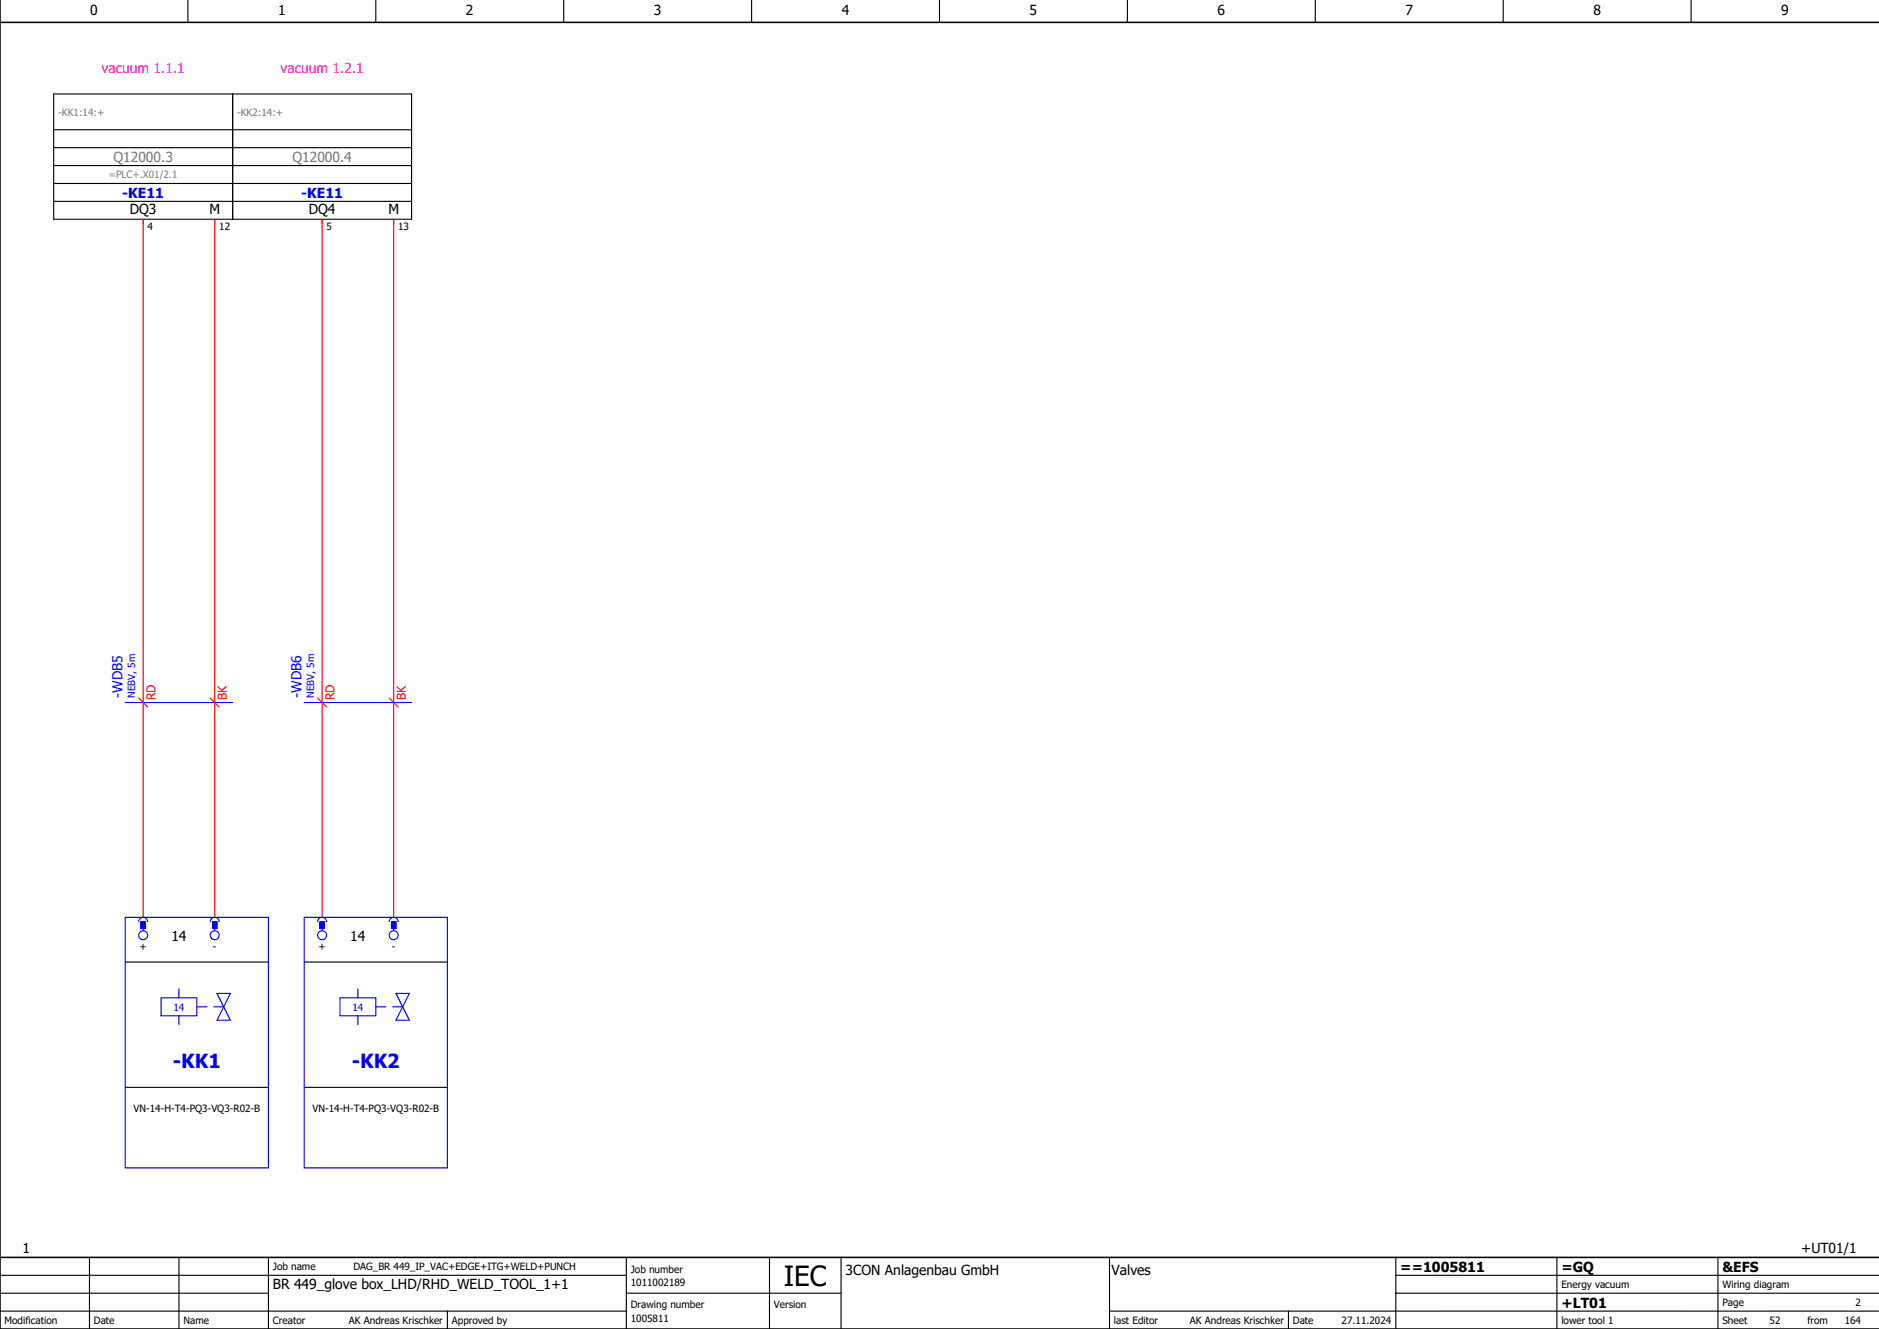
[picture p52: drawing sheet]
<svg xmlns="http://www.w3.org/2000/svg" width="420mm" height="297mm" viewBox="0 0 420 297" stroke-linecap="round" stroke-linejoin="round" font-family="sans-serif">
<defs><g id="words">
<text font-size="6.2" x="175.2" y="287.5">IEC</text>
<g font-size="4.3" fill="#00f">
<text x="38.7" y="238.7">-KK1</text>
<text x="78.7" y="238.7">-KK2</text>
</g>
<g font-size="3.1">
<text x="20.2" y="3.4">0</text>
<text x="62.2" y="3.4">1</text>
<text x="104.2" y="3.4">2</text>
<text x="146.2" y="3.4">3</text>
<text x="188.2" y="3.4">4</text>
<text x="230.2" y="3.4">5</text>
<text x="272.2" y="3.4">6</text>
<text x="314.2" y="3.4">7</text>
<text x="356.2" y="3.4">8</text>
<text x="398.2" y="3.4">9</text>
<text x="29" y="47.9">DQ3</text>
<text x="46.8" y="47.9">M</text>
<text x="69" y="47.9">DQ4</text>
<text x="86.8" y="47.9">M</text>
<text x="38.3" y="210.2">14</text>
<text x="78.3" y="210.2">14</text>
<text x="5" y="280">1</text>
<text x="402.6" y="280">+UT01/1</text>
<text x="189" y="285">3CON Anlagenbau GmbH</text>
<text x="248.5" y="284.9">Valves</text>
<text x="313" y="284.2">==1005811</text>
<text x="349" y="284.2">=GQ</text>
<text x="385" y="284.2">&amp;EFS</text>
<text x="61" y="288">BR 449_glove box_LHD/RHD_WELD_TOOL_1+1</text>
<text x="349" y="292.2">+LT01</text>
</g>
<g font-size="3.1" fill="#f0f">
<text x="22.7" y="16.4">vacuum 1.1.1</text>
<text x="62.7" y="16.4">vacuum 1.2.1</text>
</g>
<g font-size="3.1" fill="#767676">
<text x="25.3" y="36.2">Q12000.3</text>
<text x="65.3" y="36.2">Q12000.4</text>
</g>
<g font-size="3.1" fill="#00f">
<text x="27.3" y="44.2">-KE11</text>
<text x="67.3" y="44.2">-KE11</text>
<text x="27.4" y="156" transform="rotate(-90 27.4 156)">-WDB5</text>
<text x="67.4" y="156" transform="rotate(-90 67.4 156)">-WDB6</text>
</g>
<g font-size="2.7" fill="#f00">
<text x="34.7" y="156.5" transform="rotate(-90 34.7 156.5)">RD</text>
<text x="50.7" y="156.5" transform="rotate(-90 50.7 156.5)">BK</text>
<text x="74.7" y="156.5" transform="rotate(-90 74.7 156.5)">RD</text>
<text x="90.7" y="156.5" transform="rotate(-90 90.7 156.5)">BK</text>
</g>
<g font-size="2.2" fill="#767676">
<text x="13" y="25.9">-KK1:14:+</text>
<text x="53" y="25.9">-KK2:14:+</text>
</g>
<text font-size="2.2" fill="#7ca552" x="24.3" y="39.9">=PLC+.X01/2.1</text>
<g font-size="2.2">
<text x="33" y="51.4">4</text>
<text x="49" y="51.4">12</text>
<text x="73" y="51.4">5</text>
<text x="89" y="51.4">13</text>
<text x="31.2" y="212.2">+</text>
<text x="47.6" y="212.2">-</text>
<text x="71.2" y="212.2">+</text>
<text x="87.6" y="212.2">-</text>
<text x="29.8" y="248.5">VN-14-H-T4-PQ3-VQ3-R02-B</text>
<text x="69.8" y="248.5">VN-14-H-T4-PQ3-VQ3-R02-B</text>
<text x="61" y="283.9">Job name</text>
<text x="79" y="283.9">DAG_BR 449_IP_VAC+EDGE+ITG+WELD+PUNCH</text>
<text x="141" y="287.4">1011002189</text>
<text x="141" y="284.4">Job number</text>
<text x="349" y="287.9">Energy vacuum</text>
<text x="385" y="287.9">Wiring diagram</text>
<text x="141" y="292.4">Drawing number</text>
<text x="173" y="292.4">Version</text>
<text x="385" y="291.9">Page</text>
<text x="414.8" y="291.9">2</text>
<text x="1" y="295.9">Modification</text>
<text x="21" y="295.9">Date</text>
<text x="41" y="295.9">Name</text>
<text x="61" y="295.9">Creator</text>
<text x="78" y="295.9">AK Andreas Krischker</text>
<text x="101" y="295.9">Approved by</text>
<text x="141" y="295.4">1005811</text>
<text x="249" y="295.9">last Editor</text>
<text x="266" y="295.9">AK Andreas Krischker</text>
<text x="289" y="295.9">Date</text>
<text x="299.9" y="295.9">27.11.2024</text>
<text x="349" y="295.9">lower tool 1</text>
<text x="385" y="295.9">Sheet</text>
<text x="395.6" y="295.9">52</text>
<text x="404" y="295.9">from</text>
<text x="412.3" y="295.9">164</text>
</g>
<g font-size="2.2" fill="#00f">
<text x="30.2" y="156" transform="rotate(-90 30.2 156)">NEBV, 5m</text>
<text x="70.2" y="156" transform="rotate(-90 70.2 156)">NEBV, 5m</text>
<text x="38.8" y="225.9">14</text>
<text x="78.8" y="225.9">14</text>
</g>
</g></defs>
<g fill="none" stroke="#000" stroke-width=".25">
<path d="M42 0v5M84 0v5M126 0v5M168 0v5M210 0v5M252 0v5M294 0v5M336 0v5M378 0v5M12 21h80v28h-80zM12 37h80M12 33h80"/>
<path d="M12 29h80M52 21v28M12 41h80M12 45h80M28 215h32M68 215h32M28 243h32M68 243h32M0 293h140M0 289h60M0 285h140M20 281v16"/>
<path d="M40 281v16M60 281v16M100 293v3.9M140 289h48M140 281v16M172 281v16M188 281v16M248 293h171.9M248 281v16M288 293v3.9M312 289h107.9M312 281v16"/>
<path d="M348 281v16M384 281v16M420 285h-108"/>
</g>
<path d="M0 0v297h420M0 5h420M0 281h420" fill="none" stroke="#000" stroke-width=".35"/>
<path d="M32 49v156M48 49v156M72 49v156M88 49v156M31 156l2 2M47 156l2 2M71 156l2 2M87 156l2 2" fill="none" stroke="#f00" stroke-width=".25"/>
<g fill="none" stroke="#00f" stroke-width=".25">
<path d="M28 157h24M68 157h24M28 205h32v56h-32zM31 206a1 1 0 0 1 1-1 1 1 0 0 1 1 1M31.5 206h1v1.5h-1zM32 207.5v.5M47 206a1 1 0 0 1 1-1 1 1 0 0 1 1 1M47.5 206h1v1.5h-1zM48 207.5v.5M68 205h32v56h-32zM71 206a1 1 0 0 1 1-1 1 1 0 0 1 1 1M71.5 206h1v1.5h-1z"/>
<path d="M72 207.5v.5M87 206a1 1 0 0 1 1-1 1 1 0 0 1 1 1M87.5 206h1v1.5h-1zM88 207.5v.5M36 223h8v4h-8zM40 221v2M40 227v2M44 225h2.2M47.7 225h2.3M48.5 222h3l-3 6h3zM76 223h8v4h-8zM80 221v2"/>
<path d="M80 227v2M84 225h2.2M87.7 225h2.3M88.5 222h3l-3 6h3z"/>
<circle cx="32" cy="209" r="1"/>
<circle cx="48" cy="209" r="1"/>
<circle cx="72" cy="209" r="1"/>
<circle cx="88" cy="209" r="1"/>
</g>
<g fill="#00f" stroke="#00f" stroke-width=".22">
<path d="M71.5 206h1v1.5h-1z"/>
<path d="M87.5 206h1v1.5h-1z"/>
<path d="M31.5 206h1v1.5h-1z"/>
<path d="M47.5 206h1v1.5h-1z"/>
</g>
<use href="#words"/>
</svg>
